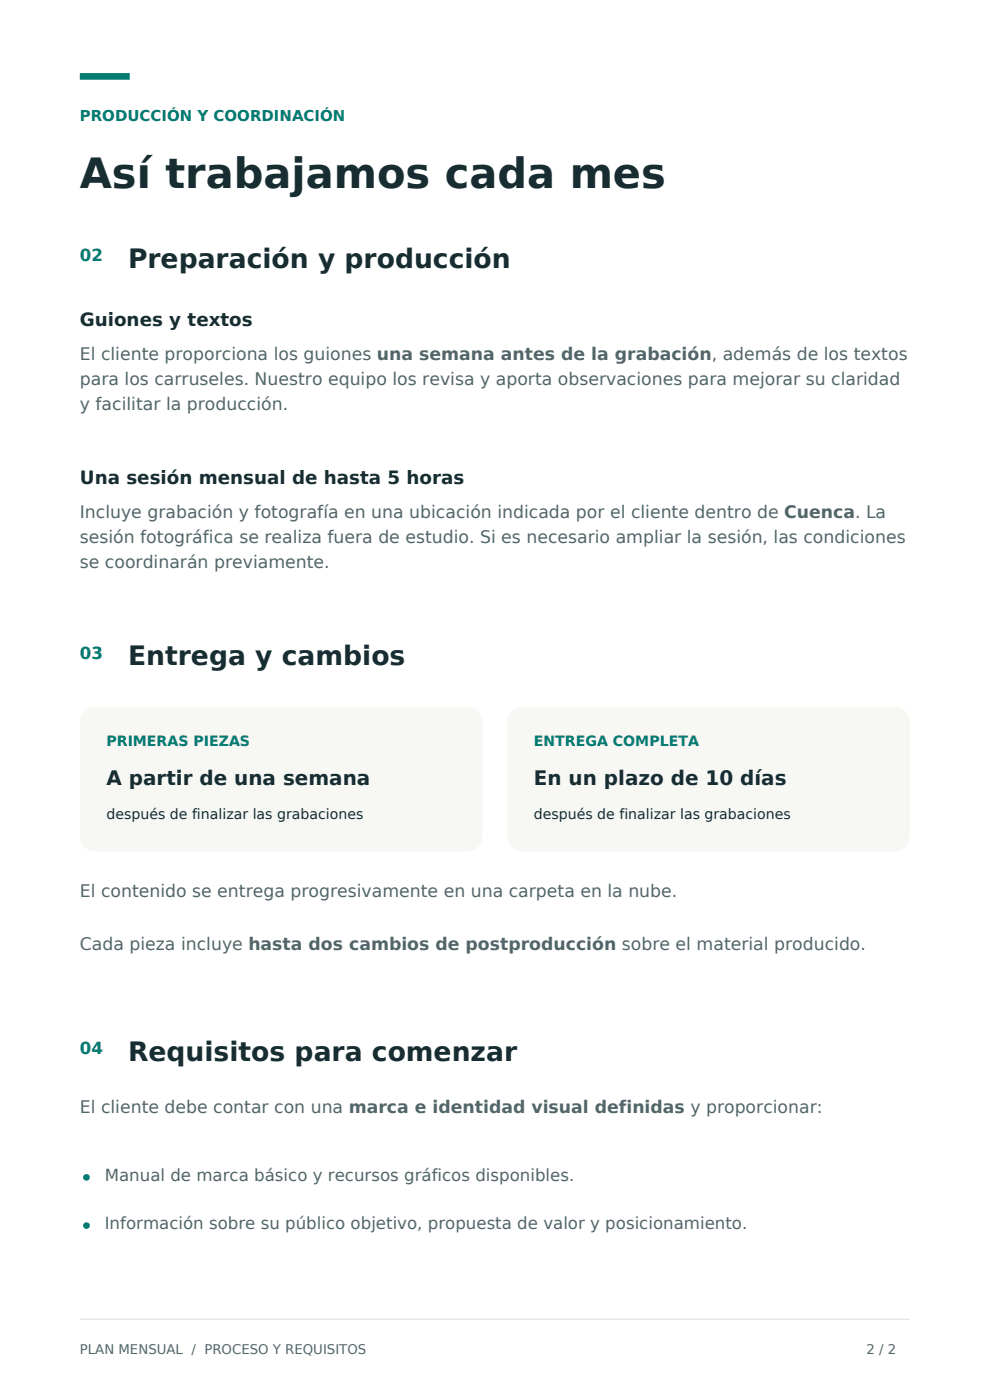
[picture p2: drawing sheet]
<svg xmlns="http://www.w3.org/2000/svg" width="210mm" height="297mm" viewBox="0 0 210 297" stroke-linecap="round" stroke-linejoin="round" font-family="sans-serif">
<defs><g id="words">
<text font-size="8.8" fill="#172d32" x="16.9" y="39.9">Así trabajamos cada mes</text>
<g font-size="5.6" fill="#172d32">
<text x="27.2" y="56.8">Preparación y producción</text>
<text x="27.2" y="141.1">Entrega y cambios</text>
<text x="27.2" y="225.1">Requisitos para comenzar</text>
</g>
<g font-size="4.2" fill="#172d32">
<text x="22.6" y="166.5">A partir de una semana</text>
<text x="113.2" y="166.5">En un plazo de 10 días</text>
</g>
<g font-size="3.9" fill="#172d32">
<text x="16.9" y="69.1">Guiones y textos</text>
<text x="16.9" y="102.7">Una sesión mensual de hasta 5 horas</text>
</g>
<g font-size="3.7" fill="#52666a">
<text x="16.9" y="76.3">El cliente proporciona los guiones una semana antes de la grabación, además de los textos</text>
<text x="16.9" y="81.6">para los carruseles. Nuestro equipo los revisa y aporta observaciones para mejorar su claridad</text>
<text x="16.9" y="86.9">y facilitar la producción.</text>
<text x="16.9" y="109.9">Incluye grabación y fotografía en una ubicación indicada por el cliente dentro de Cuenca. La</text>
<text x="16.9" y="115.1">sesión fotográfica se realiza fuera de estudio. Si es necesario ampliar la sesión, las condiciones</text>
<text x="16.9" y="120.4">se coordinarán previamente.</text>
<text x="16.9" y="190.3">El contenido se entrega progresivamente en una carpeta en la nube.</text>
<text x="16.9" y="201.6">Cada pieza incluye hasta dos cambios de postproducción sobre el material producido.</text>
<text x="16.9" y="236.1">El cliente debe contar con una marca e identidad visual definidas y proporcionar:</text>
</g>
<g font-size="3.5" fill="#007c73">
<text x="16.9" y="55.4">02</text>
<text x="16.9" y="139.7">03</text>
<text x="16.9" y="223.7">04</text>
</g>
<g font-size="3.5" fill="#52666a">
<text x="22.2" y="250.5">Manual de marca básico y recursos gráficos disponibles.</text>
<text x="22.2" y="260.7">Información sobre su público objetivo, propuesta de valor y posicionamiento.</text>
</g>
<text font-size="3.2" fill="#007c73" x="16.9" y="25.8">PRODUCCIÓN Y COORDINACIÓN</text>
<g font-size="3" fill="#007c73">
<text x="22.6" y="158.2">PRIMERAS PIEZAS</text>
<text x="113.2" y="158.2">ENTREGA COMPLETA</text>
</g>
<g font-size="3" fill="#172d32">
<text x="22.6" y="173.7">después de finalizar las grabaciones</text>
<text x="113.2" y="173.7">después de finalizar las grabaciones</text>
</g>
<g font-size="2.8" fill="#52666a">
<text x="16.9" y="287.2">PLAN MENSUAL / PROCESO Y REQUISITOS</text>
<text x="183.8" y="287.2">2 / 2</text>
</g>
</g></defs>
<path d="M16.9 15.5h10.6v1.4h-10.6z" fill-rule="evenodd" fill="#007c73"/>
<g fill="#f7f8f4">
<path d="M17.9 150.9a3.2 3.2 0 0 1 2.2-1h79a3.2 3.2 0 0 1 3.2 3.2v24.3a3.2 3.2 0 0 1-3.2 3.2h-79a3.2 3.2 0 0 1-3.2-3.2v-24.3a3.2 3.2 0 0 1 1-2.2z" fill-rule="evenodd"/>
<path d="M108.5 150.9a3.2 3.2 0 0 1 2.3-1h79a3.2 3.2 0 0 1 3.2 3.2v24.3a3.2 3.2 0 0 1-3.2 3.2h-79a3.2 3.2 0 0 1-3.2-3.2v-24.3a3.2 3.2 0 0 1 .9-2.2z" fill-rule="evenodd"/>
</g>
<g fill="#007c73">
<circle cx="18.3" cy="249.8" r=".71"/>
<circle cx="18.3" cy="260" r=".71"/>
</g>
<path d="M16.9 279.8h176.1v.2h-176.1z" fill-rule="evenodd" fill="#dce4df"/>
<use href="#words"/>
</svg>
